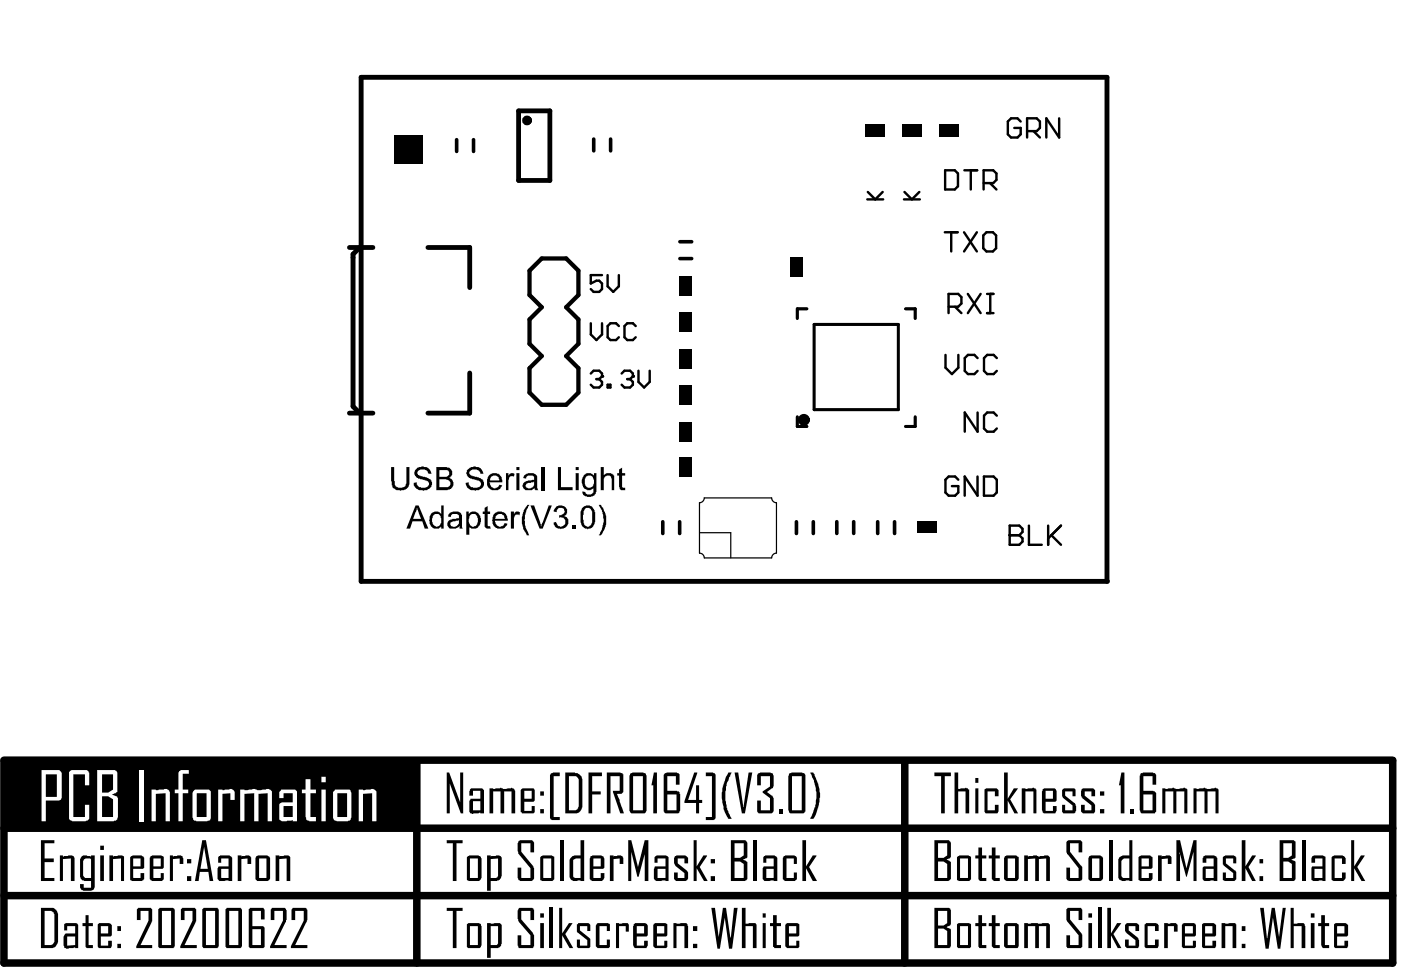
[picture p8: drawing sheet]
<svg xmlns="http://www.w3.org/2000/svg" width="97mm" height="67mm" viewBox="0 0 97 67" stroke-linecap="round" stroke-linejoin="round" font-family="sans-serif">
<path d="M.3 52.5v14h95.8v-14M.3 52.5h95.8M.3 57.2h95.8M28.8 52.5v14M62.4 52.5v14M.3 61.8h95.8" fill="none" stroke="#000" stroke-width=".52"/>
<path d="M.3 52.6h28.3v4.6h-28.3z" fill-rule="evenodd" fill="#000"/>
<g fill="#fff">
<path d="M4.8 53.3l.1-.1h1.1l.2 .1v.9h-.3v-.7h-.8v2.9h.8v-.8h.3v.9l-.2 .2h-1l-.2-.2z"/>
<path d="M9.6 53.2h.3v3.5h-.3z"/>
<path d="M10.5 54.5h.4a.67 .67 0 0 1 .8 .2v2h-.3v-1.9h-.6v1.9h-.3z"/>
<path d="M12.4 53.2h.1h.5v.2h-.4v1.1h.4v.3h-.4v1.9h-.3v-1.9h-.2v-.3h.2z"/>
<path d="M15.1 54.5h.3a.59 .59 0 0 1 .8 .1v.6h-.3v-.4h-.6v1.9h-.2z"/>
<path d="M16.6 54.5h.5h.5h.3a.81 .81 0 0 1 .9 .1v2.1h-.3v-1.9h-.7v1.9h-.3v-1.9h-.6v1.9h-.3z"/>
<path d="M21.1 53.8h.3v.7h.4v.3h-.4v1.6h.4v.3h-.5a.22 .22 0 0 1-.2-.3v-1.6h-.3v-.3h.3z"/>
<path d="M24.7 54.5h.4a.72 .72 0 0 1 .9 .1v2.1h-.3v-1.9h-.7v1.9h-.3z"/>
<path d="M2.9 53.2h1.2l.2 .1v1.8l-.2 .2h-.9v1.4h-.3zM3.2 53.5v1.5h.7v-1.5z"/>
<path d="M6.7 53.2h1.2l.2 .1v1.4l-.4 .1 .4 .2v.1v1.3l-.1 .3h-1.3zM7 53.5v1.2h.5l.3-.2v-1zM7 55v1.4h.8v-1.2l-.3-.2z"/>
<path d="M13.3 54.6l.1-.1h1l.1 .1v1.8a.23 .23 0 0 1-.2 .3h-.8a.22 .22 0 0 1-.2-.3zM13.6 54.8v1.6h.7v-1.6z"/>
<path d="M19.4 54.5h1l.1 .1v2.1h-.3v-.1a1.08 1.08 0 0 1-.9 0v-1.1l.1-.1h.8v-.6h-.6v.3h-.3v-.4zM19.6 55.6v.8h.6v-.8z"/>
<path d="M22.2 53.6h.3v.4h-.3zM22.2 54.5h.3v2.2h-.3z"/>
<path d="M23.1 54.5h.9a.22 .22 0 0 1 .2 .3v1.8l-.2 .1h-.8l-.2-.2v-1.8zM23.3 54.8v1.6h.6v-1.6z"/>
</g>
<g fill="#000">
<path d="M27 32.2h.2v1a.41 .41 0 0 0 .5 .5 .41 .41 0 0 0 .3-.5v-1h.2v1a.63 .63 0 0 1-.4 .6 .63 .63 0 0 1-.8-.4zM28.6 32.5h.1a.61 .61 0 0 1 .6-.3 .61 .61 0 0 1 .5 .5h-.2a.4 .4 0 0 0-.4-.3 .4 .4 0 0 0-.4 .3 .77 .77 0 0 0 .7 .3 .48 .48 0 0 1 .2 .6 .48 .48 0 0 1-.6 .2 .5 .5 0 0 1-.6-.5h.3a.46 .46 0 0 0 .7 .3 .28 .28 0 0 0 0-.4 .28 .28 0 0 0-.3-.1h-.1a.48 .48 0 0 1-.5-.6zM32.2 32.5h.1a.62 .62 0 0 1 .6-.3 .62 .62 0 0 1 .5 .5h-.3a.39 .39 0 0 0-.3-.3 .39 .39 0 0 0-.4 .3l.4 .2a.48 .48 0 0 1 .6 .6 .69 .69 0 0 1-1.3-.1l.2-.1a.48 .48 0 0 0 .8 .3 .31 .31 0 0 0 0-.4 .31 .31 0 0 0-.3-.1h-.1a.47 .47 0 0 1-.5-.6zM33.4 35.1l.2-.2v.4h.2v.2h-.2v.8h.2l.1 .2a.29 .29 0 0 1-.4 0 .29 .29 0 0 1-.1-.3v-.7h-.1v-.2h.1zM34.9 32.7h.2v.2l.1-.2h.3v.2h-.3l-.1 .1v.8h-.2zM35.2 35.3h.3v.2l.1-.2h.2l.1 .1-.1 .2a.26 .26 0 0 0-.3 0 .26 .26 0 0 0 0 .3v.6h-.3zM36.4 34.8l.1 .1-.2 .3-.1 .7 .1 .5 .2 .6h-.2l-.3-.8 .1-.8zM36.6 34.9h.3l.4 1.4 .6-1.4h.2l-.7 1.6h-.2zM37.4 32.2h.2v1.6h-.2zM38.4 35a.44 .44 0 0 1 .5 0 .44 .44 0 0 1 .1 .5l-.1 .1a.49 .49 0 0 1 .2 .7 .49 .49 0 0 1-.7 .1l-.2-.2v-.1l.2-.1a.33 .33 0 0 0 .3 .4 .33 .33 0 0 0 .3-.4 .33 .33 0 0 0-.4-.3v-.1a.28 .28 0 0 0 .4-.2 .28 .28 0 0 0-.3-.4 .28 .28 0 0 0-.3 .4l-.2-.1zM38.5 32.2h.2v1.4h.8v.2h-1zM39.5 36.3h.3v.2h-.3z"/>
<path d="M41.3 34.8h.1l.2 .3 .2 .5-.1 .9-.2 .4-.2 .1 .1-.2a1.87 1.87 0 0 0-.1-2zM41.4 32.2h.3v.6a.39 .39 0 0 1 .4-.1 .39 .39 0 0 1 .3 .4v.7h-.2v-.7a.28 .28 0 0 0-.3-.3 .28 .28 0 0 0-.2 .4v.6h-.3zM42.7 32.4l.2-.1v.4h.2v.1h-.2v.8l.2 .1v.1a.32 .32 0 0 1-.4-.3v-.7h-.1v-.1h.1zM11.7 59l.3 .1a.48 .48 0 0 1 .6 .2v.3h-.2v-.3h-.5v1.5h-.2zM16.4 59h.3v.1a.48 .48 0 0 1 .6 .1v.4h-.2v-.3h-.4v1.5h-.3zM30.8 58h1.1v.2h-.4v2.6h-.3v-2.6h-.4zM30.8 53.3h.2l.7 2.1v-2.1h.3v2.8h-.2l-.8-2v2h-.2zM33.8 54.4h1.6l.1 .2v1.5h-.2v-1.5h-.5v1.5h-.3v-1.5h-.5v1.5h-.2zM38 53.4l.2-.1h.4v.3h-.4v2.8h.4v.2h-.5l-.2-.1zM40.6 53.3h.9v.3h-.6v1h.5v.2h-.5v1.3h-.3zM42.1 59h.2v.1a.46 .46 0 0 1 .7 .2v.3h-.2v-.3h-.5v1.5h-.2zM41.9 53.3h.9l.2 .2v1.2l-.2 .1a.12 .12 0 0 0-.2 0 .12 .12 0 0 0 0 .2l.4 1.1h-.2l-.5-1.4v-.1h.5v-1h-.7v2.5h-.2z"/>
<path d="M45.1 53.3h.2v2.8h-.2v-1.9h-.2zM47.9 53.3l.2 .1-.6 1.8h.5v-1h.2v1h.2v.2h-.2v.7h-.2v-.7h-.8zM48.7 53.3h.5l.2 .2v3l-.2 .1h-.5v-.2h.4v-2.8h-.4zM50.3 53.3h.2l-.1 .2a3.1 3.1 0 0 0 .1 3 .51 .51 0 0 1-.5-.4 3 3 0 0 1 .3-2.8zM50.7 53.3h.2l.4 2.5 .3-2.5h.3l-.5 2.8h-.2zM52.3 53.4l.2-.1h.7l.1 .1 .1 .9-.5 .4 .4 .2 .1 .2v.9l-.1 .1h-1l-.1-.1v-.7h.3v.6h.6v-.8l-.5-.4v-.1l.5-.3v-.7h-.6v.6h-.3zM53.8 55.9h.2v.2h-.2zM55.9 53.3l.2 .1a2.92 2.92 0 0 1 0 3.1h-.2v-.1l.3-.7 .1-.4a2.2 2.2 0 0 0-.1-1.3zM64.5 53.3h1.1v.3h-.4v2.5h-.3v-2.5h-.4zM65.9 53.3h.2v1.2h.1a.41 .41 0 0 1 .7 .1v1.5h-.3v-1.5h-.5v1.5h-.2zM67.9 54.5l.1-.1h.8l.1 .1v.5h-.3v-.4h-.5v1.3h.5v-.3h.3v.4l-.1 .1h-.8h-.1zM69.3 53.3h.2v1.8l.4-.7h.3l-.5 .8 .5 .9h-.2l-.5-.8v.8h-.2z"/>
<path d="M70.5 54.4l.4 .1 .4-.1 .2 .1v1.6h-.2v-1.5h-.6v1.5h-.2zM73.3 54.5l.8-.1 .1 .1v.5h-.2v-.4h-.5v.3l.7 .6v.5l-.1 .1h-.7h-.1v-.5h.2v.3h.5v-.3l-.7-.6zM74.6 54.5l.8-.1 .2 .1v.5h-.3v-.4h-.5v.3l.8 .7v.4l-.1 .1h-.8l-.1-.1v-.4h.2v.3h.5v-.3l-.7-.6zM77.4 53.3h.2v2.8h-.3v-1.9h-.1zM78 55.9h.3v.2h-.3zM79.9 59h.3v.1a.58 .58 0 0 1 .6 .1v.4h-.2v-.3h-.4v1.5h-.3zM80.2 54.4h1.6l.1 .1v1.6h-.2v-1.5h-.5v1.5h-.2v-1.5h-.6v1.5h-.2zM82.3 54.4h1.7l.1 .1v1.6h-.2v-1.5h-.6v1.5h-.2v-1.5h-.5v1.5h-.3zM2.8 58h1v.2h-.7v1.1h.6v.2h-.6v1.1h.7v.2h-1zM4.1 59l.4 .1a.52 .52 0 0 1 .6 .2v1.5h-.2v-1.5h-.6v1.5h-.2zM5.9 63.2h.2v.5h.3v.2h-.3v1.3h.3v.2h-.4h-.1v-1.5h-.2v-.2h.2zM7.5 59h.3v.1l.5-.1a.18 .18 0 0 1 .2 .1 .18 .18 0 0 1 .1 .2v1.5h-.3v-1.5h-.5v1.5h-.3z"/>
<path d="M9.4 62.8l.1-.1h.9l.1 .1v.8l-.8 1.6h.8v.2h-1.1l.8-1.8v-.7h-.5v.6h-.3zM12.5 62.8l.1-.1h.8l.1 .1v.8l-.8 1.6h.9v.2h-1.2l.9-1.8v-.7h-.6v.6h-.2zM18.7 62.7h.9l.2 .1-.1 .8-.8 1.6h.9v.2h-1.2l.9-1.8v-.7h-.6v.6h-.2zM19 59h.3v.1l.3-.1 .4 .1v1.7h-.2v-1.5h-.5v1.5h-.3zM20.2 62.7h.9l.1 .1v.8l-.8 1.6h.8v.2h-1.1l.9-1.8v-.7h-.6v.6h-.3zM30.8 62.7h1.1v.2h-.4v2.5h-.3v-2.5h-.4zM35.8 58.1l.1-.1h.8l.2 .2v.6h-.3v-.6h-.6v.6l.9 1.1v.7l-.2 .2h-.8l-.1-.1-.1-.8h.3v.7h.6v-.7l-.8-1zM35.8 62.8v-.1h.9l.2 .1v.7h-.3v-.6h-.6v.6l.9 1.1v.7l-.1 .1h-1l-.1-.8h.3v.6h.6v-.6l-.8-1zM38.6 62.7h.2v1.7l.5-.7h.2l-.5 .8 .5 .9h-.2l-.5-.8v.8h-.2zM39.8 63.8l.1-.1 .8 .1v.5h-.2v-.4h-.5v.3l.7 .6v.6h-.1h-.7h-.1v-.5h.2v.4h.5v-.4l-.7-.6zM41.2 63.8v-.1h.8l.1 .1v.5h-.2v-.4h-.5v1.3h.5v-.3h.2v.5h-.1h-.8l-.1-.1zM42.5 63.7l.3 .1a.59 .59 0 0 1 .6 0v.5h-.2v-.4h-.5v1.5h-.2z"/>
<path d="M43.3 58h.3l.4 1.9 .5-1.9h.2v2.8h-.2v-2l-.4 1.7h-.1l-.4-1.7v2h-.3zM46.5 59.1l.2-.1h.6l.2 .2v.4h-.3v-.3h-.4v.3l.7 .6v.4l-.2 .2h-.7l-.1-.1v-.5h.3v.4h.4v-.3l-.6-.5-.1-.2zM46.5 63.7l.3 .1a.52 .52 0 0 1 .7 .1v1.5h-.3v-1.5h-.5v1.5h-.2zM47.9 58h.2v1.8l.4-.8h.3l-.5 .8 .5 1h-.2l-.5-.9v.9h-.2zM49.1 62.7h.2l.3 2.2 .3-2.2h.2l.3 2.2 .2-2.2h.3l-.4 2.8h-.2l-.3-2.3-.3 2.3h-.2zM51.2 62.7h.2v1.1h.2a.59 .59 0 0 1 .6 0v1.6h-.3v-1.5h-.5v1.5h-.2zM53.3 63.2h.3v.5h.3v.2h-.3v1.3h.3v.2h-.5h-.1v-1.5h-.2v-.2h.2zM54.1 59.1l.1-.1h.6l.2 .2v.4h-.2v-.3h-.5v1.3h.5v-.4h.2v.5l-.1 .1h-.8l-.1-.1zM55.4 58h.2v1.8l.5-.8h.2l-.5 .8 .6 1h-.3l-.5-.9v.9h-.2zM67.5 63.2h.3v.5h.3v.2h-.3v1.3h.3v.2h-.5h-.1v-1.5h-.2v-.2h.2zM67.5 58.5h.3v.5h.3v.3h-.3v1.3h.3v.2h-.5l-.1-.1v-1.4h-.2v-.3h.2zM68.4 63.2h.3v.5h.3v.2h-.3v1.3h.3v.2h-.4l-.2-.1v-1.4h-.2v-.2h.2z"/>
<path d="M68.4 58.5h.3v.5h.3v.3h-.3v1.3h.3v.2h-.4l-.2-.1v-1.4h-.2v-.3h.2zM70.7 63.7l1.1 .1a.64 .64 0 0 1 .6 0v1.6h-.2v-1.5h-.5v1.5h-.3v-1.5h-.5v1.5h-.2zM70.7 59h.2v.1l.7-.1 .1 .1a.72 .72 0 0 1 .7 .1v1.6h-.2v-1.5h-.5v1.5h-.3v-1.5h-.5v1.5h-.2zM73.6 62.8l.1-.1h.9l.1 .1v.7h-.3v-.6h-.6v.6l.9 1v.9h-.1h-.9h-.1v-.8h.2v.6h.6v-.6l-.8-1.1zM73.6 58h.9l.2 .1v.7h-.3v-.6h-.6v.6l.9 1v.9l-.2 .1h-.8l-.1-.1v-.8h.2v.7h.6v-.7l-.8-1.1zM76.4 62.7h.3v1.7l.4-.7h.3l-.6 .8 .6 .9h-.3l-.4-.8v.8h-.3zM77.6 63.8l.1-.1h.7l.2 .1v.5h-.3v-.4h-.4v.3l.6 .6 .1 .5-.1 .1h-.8l-.1-.1v-.4h.3v.4h.4v-.4l-.6-.5zM79 63.8l.1-.1h.7l.1 .1v.5h-.2v-.4h-.5v1.3h.5v-.3h.2v.4v.1h-.8h-.1zM80.3 63.7l.3 .1a.58 .58 0 0 1 .6 .1v.4h-.2v-.4h-.4v1.5h-.3zM81.2 58h.2l.4 1.9 .5-1.9h.3v2.8h-.3v-2l-.4 1.7-.5-1.7v2h-.2zM84.3 63.7h.9l.1 .1v1.6h-.3v-1.5h-.5v1.5h-.2zM84.4 59.2l.1-.2h.6l.2 .2v.4h-.2v-.3h-.5v.3l.7 .6v.5l-.1 .1h-.7l-.1-.1v-.5h.2v.4h.5v-.3l-.7-.6z"/>
<path d="M85.7 58h.2v1.8l.5-.8h.2l-.5 .8 .5 1h-.2l-.5-.9v.9h-.2zM86.9 62.7h.3l.2 2.2 .3-2.2h.3l.2 2.2 .3-2.2h.2l-.4 2.8h-.1l-.4-2.3-.3 2.3h-.2zM89 62.7h.3v1.1a.52 .52 0 0 1 .8 .1v1.5h-.3v-1.5h-.5v1.5h-.3zM91.2 63.2h.2v.5h.3v.2h-.3v1.3h.3v.2h-.4l-.1-.1v-1.4h-.3v-.2h.3zM91.9 59.2l.1-.2h.6l.2 .2v.4h-.2v-.3h-.5v1.3h.5v-.4h.2v.4l-.1 .2h-.7l-.1-.1zM93.2 58h.2v1.8l.5-.8h.2l-.5 .8 .6 1h-.3l-.5-.9v.9h-.2z"/>
<path d="M28.7 34.9h.2l.7 1.6h-.3l-.2-.5h-.6l-.2 .5h-.3zM28.8 35.1l-.3 .7h.6z"/>
<path d="M30.1 32.2h.6a.41 .41 0 0 1 .5 .3 .41 .41 0 0 1-.2 .5 .45 .45 0 0 1 .3 .6 .45 .45 0 0 1-.6 .2h-.6zM30.3 32.5v.4h.4a.26 .26 0 0 0 .3-.3 .26 .26 0 0 0-.4-.1zM30.3 33.1v.5h.4a.29 .29 0 0 0 .4-.2 .29 .29 0 0 0-.4-.3z"/>
<path d="M29.7 35.5a.46 .46 0 0 1 .7 0v-.6h.2v1.6h-.2v-.2a.48 .48 0 0 1-.6 .1 .48 .48 0 0 1-.2-.6zM29.9 35.6a.47 .47 0 0 0 .3 .8 .51 .51 0 0 0 0-.9z"/>
<path d="M30.9 35.5h.1a.58 .58 0 0 1 .9 .1v.9h-.2v-.2a.62 .62 0 0 1-.8 .1 .43 .43 0 0 1 .1-.5 .43 .43 0 0 1 .5-.1 .2 .2 0 0 0 .2-.2 .21 .21 0 0 0-.4-.1h-.1l-.1 .2-.2-.1zM31.1 36.1a.3 .3 0 0 0 .2 .3 .3 .3 0 0 0 .4-.3v-.2z"/>
<path d="M32.2 35.3h.1v.2a.51 .51 0 0 1 .7-.1 .51 .51 0 0 1 .1 .7 .44 .44 0 0 1-.3 .4 .44 .44 0 0 1-.4-.1v.5h-.2zM32.4 35.6a.51 .51 0 0 0 .3 .8 .49 .49 0 0 0 .3-.5 .49 .49 0 0 0-.3-.4z"/>
<path d="M33.7 32.9a.54 .54 0 0 1 .6-.2 .54 .54 0 0 1 .4 .6h-.9a.35 .35 0 0 0 .2 .4 .35 .35 0 0 0 .4-.2h.3a.58 .58 0 0 1-.9 .3 .58 .58 0 0 1-.1-.9zM33.9 33l-.1 .2h.6a.33 .33 0 0 0-.2-.4 .33 .33 0 0 0-.3 .2z"/>
<path d="M34.1 35.5v-.1a.57 .57 0 0 1 .6 0 .57 .57 0 0 1 .3 .5h-.8a.35 .35 0 0 0 .2 .4 .35 .35 0 0 0 .4-.2l.2 .1a.58 .58 0 0 1-.8 .2 .58 .58 0 0 1-.2-.8zM34.2 35.6v.2h.6a.33 .33 0 0 0-.2-.3 .33 .33 0 0 0-.4 .1z"/>
<path d="M35.6 32.2h.2v.3h-.2zM35.6 32.7h.2v1.1h-.2z"/>
<path d="M36.2 32.8l.2-.1a.42 .42 0 0 1 .4 0 .42 .42 0 0 1 .3 .4v.6v.1h-.2v-.1a.51 .51 0 0 1-.9-.2 .71 .71 0 0 1 .9-.4 .28 .28 0 0 0-.3-.3 .28 .28 0 0 0-.3 .2h-.2zM36.3 33.4a.17 .17 0 0 0 0 .2 .17 .17 0 0 0 .1 .1 .32 .32 0 0 0 .4-.1 .32 .32 0 0 0 0-.3z"/>
<path d="M39.7 32.2h.2v.3h-.2zM39.7 32.7h.2v1.1h-.2z"/>
<path d="M40.1 35.1a.51 .51 0 0 1 .6-.2 .51 .51 0 0 1 .4 .5v.3a.65 .65 0 0 1-.6 .8 .8 .8 0 0 1-.4-1zM40.3 35.2l-.1 .5a.54 .54 0 0 0 .4 .7 .94 .94 0 0 0 .3-1 .3 .3 0 0 0-.3-.3 .3 .3 0 0 0-.3 .1z"/>
<path d="M40.3 32.8a.46 .46 0 0 1 .7 0v-.1h.2v1a.5 .5 0 0 1-.4 .6 .5 .5 0 0 1-.6-.4l.2 .1a.31 .31 0 0 0 .4 .1 .31 .31 0 0 0 .1-.4 .47 .47 0 0 1-.5 .1 .47 .47 0 0 1-.3-.6zM40.4 33h-.1a.4 .4 0 0 0 .1 .5 .4 .4 0 0 0 .5 .1 .46 .46 0 0 0-.3-.8z"/>
<path d="M6.9 58.4h.3v.3h-.3zM6.9 59h.3v1.8h-.3z"/>
<path d="M12.9 59.3h.3v.3h-.3zM12.9 60.5h.3v.3h-.3z"/>
<path d="M32.4 54.5l.1-.1h.8l.1 .1v1.6l-.9 .1-.1-.1v-.8l.1-.2h.6v-.5h-.5v.3h-.2zM32.6 55.3v.6h.5v-.6z"/>
<path d="M36 54.5l.8-.1 .1 .1v.8h-.1h-.6v.7h.5v-.4h.2v.5h-.1h-.8h-.1zM36.2 54.6v.5h.5v-.5z"/>
<path d="M37.3 54.6h.2v.3h-.2zM37.3 55.9h.2v.2h-.2z"/>
<path d="M39 53.3l.8 .1 .3 .2 .1 2.1-.1 .2a.39 .39 0 0 1-.5 .2h-.6zM39.3 53.6v2.3h.4l.2-.2v-1.9l-.1-.2z"/>
<path d="M43.5 53.4l.1-.1h.8l.2 .1v2.6l-.1 .1h-.9l-.2-.1zM43.7 53.6v2.3h.7v-2.3z"/>
<path d="M45.8 53.4l.2-.1h.7l.2 .2v.7h-.3v-.6h-.6v1h.7l.2 .2v1.2l-.1 .1h-.9l-.1-.1zM46 54.8v1.1h.7v-1.1z"/>
<path d="M49 59.3h.3v.3h-.3zM49 60.5h.3v.3h-.3z"/>
<path d="M54.4 53.4l.2-.1h.8l.2 .2v2.5l-.2 .1h-.9h-.1zM54.6 53.6v2.3h.7v-2.3z"/>
<path d="M67.3 53.7h.2v.3h-.2zM67.3 54.4h.2v1.7h-.2z"/>
<path d="M71.9 54.5l.1-.1h.8l.1 .1v.8h-.1h-.7v.7h.5v-.4h.3l-.1 .5h-.8h-.1zM72.1 54.6v.5h.5v-.5z"/>
<path d="M75.9 54.6h.3v.3h-.3zM75.9 55.9h.3v.2h-.3z"/>
<path d="M78.7 53.4l.1-.1h.8l.2 .2v.7h-.3v-.6h-.6v1h.7l.2 .2v1.2l-.1 .1h-.9h-.1zM78.9 54.8v1.1h.6v-1.1z"/>
<path d="M86.9 59.3h.3v.3h-.3zM86.9 60.5h.3v.3h-.3z"/>
<path d="M2.8 62.7h.9l.2 .1 .1 .3v1.9l-.2 .4h-.2h-.8zM3.1 62.9v2.3h.4l.3-.2v-1.9l-.3-.2z"/>
<path d="M4.4 63.8l.1-.1h.8l.1 .1v1.6h-.3a.59 .59 0 0 1-.7 0v-.8l.1-.1 .7-.1v-.5h-.6v.3h-.2zM4.6 64.6v.7l.6-.1v-.6z"/>
<path d="M5.6 59.1l.1-.1 .6 .1v-.1h.2v2.3l-.2 .2h-.6l-.2-.2v-.3h.3v.3h.5v-.5h-.6l-.2-.3v-1.2zM5.8 59.3l-.1 1.1 .2 .2h.4v-1.3h-.4z"/>
<path d="M6.7 63.8l.1-.1h.7l.2 .1v.8h-.1h-.6v.7h.5v-.4h.2v.4l-.1 .1h-.8h-.1zM7 63.9v.5h.5v-.5z"/>
<path d="M8.1 63.9h.2v.4h-.2zM8.1 65.2h.2v.2h-.2z"/>
<path d="M9 59.2l.1-.2h.7l.1 .1 .1 .8-.1 .1h-.7v.6h.5v-.3h.3v.4l-.1 .1h-.8l-.1-.1zM9.2 59.3v.5h.5v-.5z"/>
<path d="M10.4 59.1l.1-.1h.6l.2 .1v.8l-.1 .1h-.6v.6h.5v-.3h.2v.4l-.1 .1h-.7l-.2-.1zM10.6 59.3v.5h.5v-.5z"/>
<path d="M10.9 62.8l.1-.1h.9l.2 .1v2.5l-.1 .1h-1h-.1zM11.2 62.9v2.3h.6v-2.3z"/>
<path d="M14 58h.2l.5 2.8h-.2l-.1-.6h-.6l-.1 .6h-.3zM14.1 58.5l-.3 1.5h.5z"/>
<path d="M14 62.8v-.1h1l.1 .1v2.5l-.1 .1h-1zM14.2 62.9v2.3h.6v-2.3z"/>
<path d="M15.1 59.1l.8-.1 .1 .1v1.7h-.9l-.1-.1 .1-.9h.7v-.5h-.5v.3h-.2zM15.3 60v.6h.5v-.6z"/>
<path d="M15.6 62.8v-.1h1l.1 .1v2.5l-.1 .1h-1zM15.8 62.9v2.3h.6v-2.3z"/>
<path d="M17.2 62.8v-.1h1l.1 .1v.7h-.3v-.6h-.6v1h.8l.1 .1v1.4h-.1h-1zM17.4 64.1v1.1h.6v-1.1z"/>
<path d="M17.7 59.1l.1-.1h.7l.1 .1v1.5v.2h-.8l-.2-.1zM17.9 59.3v1.3h.5v-1.3z"/>
<path d="M32.2 59.2l.2-.2h.6l.2 .1v1.5l-.1 .2h-.8l-.1-.1zM32.4 59.3v1.3h.6v-1.3z"/>
<path d="M32.2 63.8l.1-.1h.8l.1 .1v1.5l-.1 .1h-.8h-.1zM32.4 63.9v1.3h.6v-1.3z"/>
<path d="M33.6 59h.3v.1l.5-.1 .2 .2v1.3l-.2 .3h-.5v.7h-.3zM33.9 59.3v1.3h.3l.2-.1v-1.2z"/>
<path d="M33.6 63.7l.3 .1a.58 .58 0 0 1 .7 .1v1.4l-.2 .1h-.5v.7h-.3zM33.9 63.9v1.3h.4h.1v-1.3z"/>
<path d="M37.3 63h.2v.3h-.2zM37.3 63.7h.2v1.7h-.2z"/>
<path d="M37.3 59.2l.1-.2h.7l.1 .1v1.6l-.1 .1h-.7l-.1-.1zM37.5 59.3v1.3h.5v-1.3z"/>
<path d="M40.1 58h.2v2.8h-.3a.49 .49 0 0 1-.7-.3v-1.2l.2-.2 .6-.1zM39.5 59.3v1.1a.35 .35 0 0 0 .6 .2v-1.3z"/>
<path d="M40.7 59.1l.2-.1h.6l.2 .1v.8l-.1 .1h-.7v.6h.5v-.3h.3v.3l-.2 .2h-.6l-.2-.1zM40.9 59.3v.5h.5v-.5z"/>
<path d="M43.7 63.8l.1-.1h.7l.2 .1v.8h-.1h-.7v.7h.5v-.4h.3l-.1 .5h-.8h-.1zM43.9 63.9v.5h.5v-.5z"/>
<path d="M45.1 63.8l.8-.1 .1 .1v.8h-.7v.7h.5v-.4h.2v.5h-.8l-.1-.1zM45.3 63.9v.5h.5v-.5z"/>
<path d="M45.2 59.2l.1-.2h.7l.1 .2v1.6h-.3a.52 .52 0 0 1-.7-.2l.1-.8h.7v-.5h-.5v.3h-.2zM45.4 60v.6h.5v-.6z"/>
<path d="M47.8 63.9h.3v.4h-.3zM47.8 65.2h.3v.2h-.3z"/>
<path d="M50.4 58h1l.2 .2v1l-.3 .1 .3 .2v1.2l-.2 .1h-1zM50.7 58.2v1h.4l.2-.2v-.8zM50.7 59.5v1.1h.6v-1l-.2-.1z"/>
<path d="M52.6 63h.2v.3h-.2zM52.6 63.7h.2v1.7h-.2z"/>
<path d="M52.7 59.1l.8-.1 .1 .1v1.7h-.9l-.1-.1 .1-.9h.7v-.5h-.5v.3h-.2zM52.9 60v.6h.5v-.6z"/>
<path d="M54.2 63.8l.8-.1 .1 .1v.8h-.7v.7h.5v-.4h.2v.5h-.8l-.1-.1zM54.4 63.9v.5h.5v-.5z"/>
<path d="M64.5 62.7h1l.1 .1v1l-.3 .2 .3 .1v1.2l-.1 .1h-1zM64.7 62.9v1h.4l.3-.2v-.8zM64.7 64.1v1.1h.7v-.9l-.3-.2z"/>
<path d="M64.5 58h1l.1 .2v1l-.3 .1 .3 .2v1.2l-.2 .1h-.9zM64.7 58.2v1h.4l.3-.2v-.8zM64.7 59.5v1.1h.7v-1l-.3-.1z"/>
<path d="M66 63.8l.1-.1h.8l.1 .1v1.6h-.1h-.8h-.1zM66.2 63.9v1.3h.6v-1.3z"/>
<path d="M66 59.2l.2-.2h.6l.2 .1v1.6l-.1 .1h-.7l-.2-.1zM66.2 59.3v1.3h.6v-1.3z"/>
<path d="M69.3 63.8l.9-.1 .1 .1v1.5l-.1 .1h-.8l-.1-.1zM69.5 63.9v1.3h.5v-1.3z"/>
<path d="M69.3 59.1l.1-.1h.7l.2 .2v1.4l-.1 .2h-.8l-.1-.1zM69.5 59.3v1.3h.5v-1.3z"/>
<path d="M75.1 63h.2v.3h-.2zM75.1 63.7h.2v1.7h-.2z"/>
<path d="M75.1 59.1l.2-.1h.6l.2 .1v1.5l-.1 .2h-.8l-.1-.1zM75.3 59.3v1.3h.6v-1.3z"/>
<path d="M77.9 58h.2v2.8h-.2a.64 .64 0 0 1-.7-.2v-1.3l.3-.3h.4zM77.4 59.3v1.2l.1 .1h.4v-1.3h-.4z"/>
<path d="M78.5 59.2l.2-.2h.7l.1 .2v.7l-.1 .1h-.6v.6h.5v-.3h.2v.4l-.1 .1h-.7l-.2-.1zM78.8 59.3v.5h.5v-.5z"/>
<path d="M81.6 63.8l.8-.1 .1 .1v.8h-.1h-.6v.7h.5v-.4h.2v.5h-.1h-.8h-.1zM81.8 63.9v.5h.5v-.5z"/>
<path d="M82.9 63.8l.1-.1h.7l.2 .1v.8h-.1h-.7v.7h.6v-.4h.2v.4l-.1 .1h-.8h-.1zM83.1 63.9v.5h.6v-.5z"/>
<path d="M83 59.1l.1-.1h.7l.1 .1 .1 1.7h-1v-.9l.1-.1h.6v-.5h-.5v.3h-.2zM83.2 60v.6h.5v-.6z"/>
<path d="M85.7 63.9h.2v.4h-.2zM85.7 65.2h.2v.2h-.2z"/>
<path d="M88.3 58h1l.1 .1v1.1l-.3 .1 .3 .2v1.2l-.1 .1h-1zM88.5 58.2v1h.4l.2-.2v-.8zM88.5 59.5v1.1h.6v-1l-.2-.1z"/>
<path d="M90.4 63h.3v.3h-.3zM90.4 63.7h.3v1.7h-.3z"/>
<path d="M90.5 59.1l.2-.1h.6l.2 .1v1.7h-.3a.8 .8 0 0 1-.7-.1v-.9h.7v-.5h-.5v.3h-.2zM90.7 60v.6h.5v-.6z"/>
<path d="M92 63.8l.1-.1h.7l.2 .1v.8h-.1h-.6v.7h.5v-.4h.2v.4l-.1 .1h-.8h-.1zM92.3 63.9v.5h.5v-.5z"/>
</g>
<g fill="none" stroke="#000" stroke-width=".25">
<path d="M31.5 9.6v.9M32.7 9.6v.9M41 9.6v.8M42.1 9.6v.8M46.9 17.9h.8M46.9 16.7h.8M45.7 36v.8M46.9 36v.8M54.9 36v.8M56.1 36v.8M57.7 36v.8M58.9 36v.8"/>
<path d="M60.6 36v.8M61.7 36v.8M38.8 58v2.8M52.1 58v2.8M38 62.7v2.7M75.9 62.7v2.7"/>
</g>
<path d="M55 28.8v.6h.7M55.7 21.3h-.7v.7M56.2 22.4h5.8v5.9h-5.8zM62.5 21.3h.6v.7M63.1 28.8v.6h-.6M76.6 58v2.8M90 58v2.8" fill="none" stroke="#000" stroke-width=".21"/>
<path d="M24.8 17.1l-.4 .4v10.6l.4 .4M76.4 40.1v-34.8h-51.5v34.8h51.5" fill="none" stroke="#000" stroke-width=".34"/>
<path d="M24.1 17.1h1.6M29.5 17.1h2.9v2.8M35.8 7.7h2.1v4.8h-2.1zM24.1 28.5h1.6M32.4 25.7v2.8h-2.9" fill="none" stroke="#000" stroke-width=".33"/>
<path d="M36.5 18.7l.9-.9h1.7l.8 .9v1.7l-.8 .8 .8 .9v1.6l-.8 .9 .8 .8v1.7l-.8 .8h-1.7l-.9-.8v-1.7l.9-.8-.9-.9v-1.6l.9-.9-.9-.8z" fill="none" stroke="#000" stroke-width=".29"/>
<g fill="none" stroke="#000" stroke-width=".17">
<path d="M41.5 19h-.7v.6l.3-.2h.2l.2 .2v.4l-.2 .1h-.3l-.2-.1M41.9 19v.8l.4 .3 .4-.3v-.8M59.8 13.8h1.1M59.9 13.3l.5 .5 .5-.5M62.4 13.8h1.1M62.4 13.3l.5 .5 .5-.5M65.2 16h.9M65.2 11.8h.7l.2 .2v.9l-.2 .2h-.7zM65.6 16v1.4M66.5 16l.9 1.4M66.5 11.8h.9M67 11.8v1.3"/>
<path d="M67.4 16l-.9 1.4M67.8 16.3l.3-.3h.4l.2 .3v.8l-.2 .3h-.4l-.3-.3zM67.9 12.6h.6l.2-.2v-.4l-.2-.2h-.6v1.3M68.3 12.6l.4 .5M70.4 8.4l-.2-.2h-.4l-.3 .2v.9l.3 .2h.4l.2-.2v-.5h-.4M70.9 9.1h.6l.2-.3v-.4l-.2-.2h-.6v1.3M71.3 9.1l.4 .4M73.1 8.2v1.3l-.9-1.3v1.3M40.8 25.8l.2-.2h.3l.2 .2v.2M40.8 22.3v.8l.3 .4 .4-.4v-.8M41.1 26.2h.2M41.3 26.2l.2 .2v.2l-.2 .2h-.3l-.2-.2"/>
<path d="M41.5 26h.1M41.5 26l-.2 .2M41.9 26.6h.2v.2h-.2zM42.7 22.5l-.2-.2h-.4l-.2 .2v.8l.2 .2h.4l.2-.2M42.9 25.8l.2-.2h.4l.2 .2v.2M43.3 26.2h.2M43.5 26.2l.2 .2v.2l-.2 .2h-.4l-.2-.2M43.7 26h.1M43.7 26l-.2 .2M43.9 22.5l-.2-.2h-.4l-.2 .2v.8l.2 .2h.4l.2-.2M44.1 25.6v.8l.3 .4 .4-.4v-.8M55 28.8v.6h.7"/>
<path d="M55.7 21.3h-.7v.7M62.5 21.3h.6v.7M63.1 28.8v.6h-.6M65.2 24.5v.9l.5 .4 .4-.4v-.9M65.4 21.2h.7l.2-.2v-.5l-.2-.2h-.7v1.3M65.9 21.2l.4 .4M66.1 33.1l-.2-.2h-.4l-.3 .2v.9l.3 .2h.4l.2-.2v-.4h-.4M66.8 20.3l.9 1.3M67.4 32.9v1.3l-.8-1.3v1.3M67.4 24.7l-.2-.2h-.4l-.2 .2v.9l.2 .2h.4l.2-.2M67.4 28.5v1.3l-.8-1.3v1.3M67.7 20.3l-.9 1.3"/>
<path d="M67.9 32.9h.7l.2 .2v.9l-.2 .2h-.7zM68.1 20.3h.4M68.1 21.6h.4M68.3 20.3v1.3M68.8 28.7l-.2-.2h-.5l-.2 .2v.9l.2 .2h.5l.2-.2M68.8 24.7l-.2-.2h-.5l-.2 .2v.9l.2 .2h.5l.2-.2M69.7 36.9h.1M69.7 36.3h.6l.2 .2v.2l-.2 .2 .2 .3v.2l-.2 .2h-.6zM69.7 36.9h.6M71 36.3v1.3h.9M72.3 36.3v1.3M72.5 36.9l.7 .7"/>
<path d="M73.2 36.3l-.9 .9"/>
</g>
<path d="M48.3 34.7l.2-.2 .1-.1h4.6l.1 .1 .3 .2v3.5l-.3 .1-.1 .2h-4.6l-.2-.3h-.1zM48.3 36.8h2.1v1.7" fill="none" stroke="#000" stroke-width=".08"/>
<g fill="#000">
<path d="M27.2 9.3h2v2h-2z" fill-rule="evenodd"/>
<path d="M46.9 19.1h.8v1.3h-.8z" fill-rule="evenodd"/>
<path d="M54.6 17.8h.8v1.3h-.8z" fill-rule="evenodd"/>
<path d="M59.7 8.6h1.4v.8h-1.4z" fill-rule="evenodd"/>
<path d="M62.3 8.6h1.3v.8h-1.3z" fill-rule="evenodd"/>
<path d="M64.8 8.6h1.3v.8h-1.3z" fill-rule="evenodd"/>
<path d="M46.9 31.6h.8v1.3h-.8z" fill-rule="evenodd"/>
<path d="M46.9 24.1h.8v1.3h-.8z" fill-rule="evenodd"/>
<path d="M46.9 21.6h.8v1.3h-.8z" fill-rule="evenodd"/>
<path d="M46.9 26.6h.8v1.4h-.8z" fill-rule="evenodd"/>
<path d="M46.9 29.2h.8v1.3h-.8z" fill-rule="evenodd"/>
<path d="M63.3 36h1.3v.8h-1.3z" fill-rule="evenodd"/>
</g>
<circle cx="55.5" cy="29" r=".2" fill="none" stroke="#000" stroke-width=".42"/>
<circle cx="36.4" cy="8.3" r=".08" fill="none" stroke="#000" stroke-width=".5"/>
</svg>
